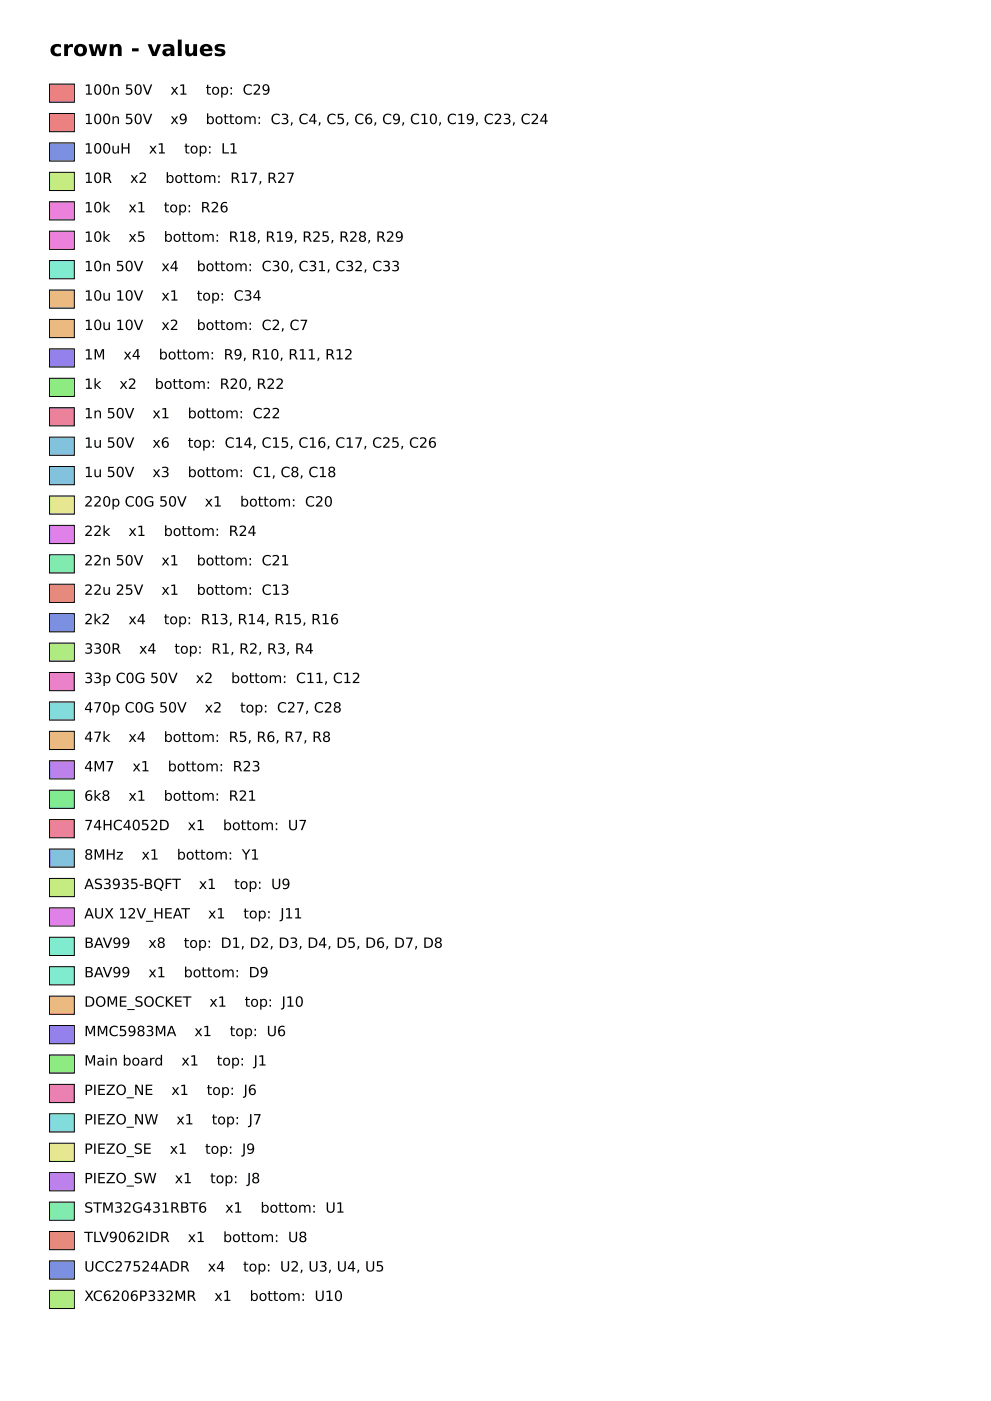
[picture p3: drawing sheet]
<svg xmlns="http://www.w3.org/2000/svg" width="210mm" height="297mm" viewBox="0 0 210 297" stroke-linecap="round" stroke-linejoin="round" font-family="sans-serif">
<defs><g id="words">
<text font-size="4.6" x="10.5" y="11.9">crown - values</text>
<g font-size="3">
<text x="17.9" y="20.1">100n 50V</text>
<text x="36.1" y="20.1">x1</text>
<text x="43.6" y="20.1">top: C29</text>
<text x="17.9" y="26.3">100n 50V</text>
<text x="36.1" y="26.3">x9</text>
<text x="43.6" y="26.3">bottom: C3, C4, C5, C6, C9, C10, C19, C23, C24</text>
<text x="17.9" y="32.5">100uH</text>
<text x="31.5" y="32.5">x1</text>
<text x="39" y="32.5">top: L1</text>
<text x="17.9" y="38.8">10R</text>
<text x="27.6" y="38.8">x2</text>
<text x="35.1" y="38.8">bottom: R17, R27</text>
<text x="17.9" y="45">10k</text>
<text x="27.2" y="45">x1</text>
<text x="34.7" y="45">top: R26</text>
<text x="17.9" y="51.2">10k</text>
<text x="27.2" y="51.2">x5</text>
<text x="34.7" y="51.2">bottom: R18, R19, R25, R28, R29</text>
<text x="17.9" y="57.5">10n 50V</text>
<text x="34.2" y="57.5">x4</text>
<text x="41.7" y="57.5">bottom: C30, C31, C32, C33</text>
<text x="17.9" y="63.7">10u 10V</text>
<text x="34.2" y="63.7">x1</text>
<text x="41.7" y="63.7">top: C34</text>
<text x="17.9" y="69.9">10u 10V</text>
<text x="34.2" y="69.9">x2</text>
<text x="41.7" y="69.9">bottom: C2, C7</text>
<text x="17.9" y="76.2">1M</text>
<text x="26.2" y="76.2">x4</text>
<text x="33.7" y="76.2">bottom: R9, R10, R11, R12</text>
<text x="17.9" y="82.4">1k</text>
<text x="25.3" y="82.4">x2</text>
<text x="32.8" y="82.4">bottom: R20, R22</text>
<text x="17.9" y="88.7">1n 50V</text>
<text x="32.3" y="88.7">x1</text>
<text x="39.8" y="88.7">bottom: C22</text>
<text x="17.9" y="94.9">1u 50V</text>
<text x="32.3" y="94.9">x6</text>
<text x="39.8" y="94.9">top: C14, C15, C16, C17, C25, C26</text>
<text x="17.9" y="101.1">1u 50V</text>
<text x="32.3" y="101.1">x3</text>
<text x="39.8" y="101.1">bottom: C1, C8, C18</text>
<text x="17.9" y="107.4">220p C0G 50V</text>
<text x="43.4" y="107.4">x1</text>
<text x="50.9" y="107.4">bottom: C20</text>
<text x="17.9" y="113.6">22k</text>
<text x="27.2" y="113.6">x1</text>
<text x="34.7" y="113.6">bottom: R24</text>
<text x="17.9" y="119.8">22n 50V</text>
<text x="34.2" y="119.8">x1</text>
<text x="41.7" y="119.8">bottom: C21</text>
<text x="17.9" y="126.1">22u 25V</text>
<text x="34.2" y="126.1">x1</text>
<text x="41.7" y="126.1">bottom: C13</text>
<text x="17.9" y="132.3">2k2</text>
<text x="27.2" y="132.3">x4</text>
<text x="34.7" y="132.3">top: R13, R14, R15, R16</text>
<text x="17.9" y="138.5">330R</text>
<text x="29.5" y="138.5">x4</text>
<text x="37" y="138.5">top: R1, R2, R3, R4</text>
<text x="17.9" y="144.8">33p C0G 50V</text>
<text x="41.5" y="144.8">x2</text>
<text x="49" y="144.8">bottom: C11, C12</text>
<text x="17.9" y="151">470p C0G 50V</text>
<text x="43.4" y="151">x2</text>
<text x="50.9" y="151">top: C27, C28</text>
<text x="17.9" y="157.2">47k</text>
<text x="27.2" y="157.2">x4</text>
<text x="34.7" y="157.2">bottom: R5, R6, R7, R8</text>
<text x="17.9" y="163.5">4M7</text>
<text x="28.1" y="163.5">x1</text>
<text x="35.6" y="163.5">bottom: R23</text>
<text x="17.9" y="169.7">6k8</text>
<text x="27.2" y="169.7">x1</text>
<text x="34.7" y="169.7">bottom: R21</text>
<text x="17.9" y="176">74HC4052D</text>
<text x="39.8" y="176">x1</text>
<text x="47.3" y="176">bottom: U7</text>
<text x="17.9" y="182.2">8MHz</text>
<text x="30" y="182.2">x1</text>
<text x="37.5" y="182.2">bottom: Y1</text>
<text x="17.9" y="188.4">AS3935-BQFT</text>
<text x="42.1" y="188.4">x1</text>
<text x="49.6" y="188.4">top: U9</text>
<text x="17.9" y="194.7">AUX 12V_HEAT</text>
<text x="44.1" y="194.7">x1</text>
<text x="51.6" y="194.7">top: J11</text>
<text x="17.9" y="200.9">BAV99</text>
<text x="31.4" y="200.9">x8</text>
<text x="38.9" y="200.9">top: D1, D2, D3, D4, D5, D6, D7, D8</text>
<text x="17.9" y="207.1">BAV99</text>
<text x="31.4" y="207.1">x1</text>
<text x="38.9" y="207.1">bottom: D9</text>
<text x="17.9" y="213.4">DOME_SOCKET</text>
<text x="44.4" y="213.4">x1</text>
<text x="51.9" y="213.4">top: J10</text>
<text x="17.9" y="219.6">MMC5983MA</text>
<text x="41.2" y="219.6">x1</text>
<text x="48.7" y="219.6">top: U6</text>
<text x="17.9" y="225.8">Main board</text>
<text x="38.4" y="225.8">x1</text>
<text x="45.9" y="225.8">top: J1</text>
<text x="17.9" y="232.1">PIEZO_NE</text>
<text x="36.3" y="232.1">x1</text>
<text x="43.8" y="232.1">top: J6</text>
<text x="17.9" y="238.3">PIEZO_NW</text>
<text x="37.4" y="238.3">x1</text>
<text x="44.9" y="238.3">top: J7</text>
<text x="17.9" y="244.5">PIEZO_SE</text>
<text x="36" y="244.5">x1</text>
<text x="43.5" y="244.5">top: J9</text>
<text x="17.9" y="250.8">PIEZO_SW</text>
<text x="37" y="250.8">x1</text>
<text x="44.5" y="250.8">top: J8</text>
<text x="17.9" y="257">STM32G431RBT6</text>
<text x="47.7" y="257">x1</text>
<text x="55.2" y="257">bottom: U1</text>
<text x="17.9" y="263.2">TLV9062IDR</text>
<text x="39.8" y="263.2">x1</text>
<text x="47.3" y="263.2">bottom: U8</text>
<text x="17.9" y="269.5">UCC27524ADR</text>
<text x="44" y="269.5">x4</text>
<text x="51.5" y="269.5">top: U2, U3, U4, U5</text>
<text x="17.9" y="275.7">XC6206P332MR</text>
<text x="45.4" y="275.7">x1</text>
<text x="52.9" y="275.7">bottom: U10</text>
</g>
</g></defs>
<g fill="#eb8181" stroke="#000" stroke-width=".21">
<path d="M10.5 17.8h5.3v3.9h-5.3z"/>
<path d="M10.5 24.1h5.3v3.8h-5.3z"/>
</g>
<path d="M10.5 30.3h5.3v3.8h-5.3z" fill="#81a0eb" stroke="#000" stroke-width=".21"/>
<path d="M10.5 36.5h5.3v3.9h-5.3z" fill="#bfeb81" stroke="#000" stroke-width=".21"/>
<g fill="#eb81dd" stroke="#000" stroke-width=".21">
<path d="M10.5 42.8h5.3v3.8h-5.3z"/>
<path d="M10.5 49h5.3v3.9h-5.3z"/>
</g>
<path d="M10.5 55.2h5.3v3.9h-5.3z" fill="#81ebd9" stroke="#000" stroke-width=".21"/>
<g fill="#ebba81" stroke="#000" stroke-width=".21">
<path d="M10.5 61.5h5.3v3.8h-5.3z"/>
<path d="M10.5 67.7h5.3v3.9h-5.3z"/>
</g>
<path d="M10.5 73.9h5.3v3.9h-5.3z" fill="#9b81eb" stroke="#000" stroke-width=".21"/>
<path d="M10.5 80.2h5.3v3.8h-5.3z" fill="#86eb81" stroke="#000" stroke-width=".21"/>
<path d="M10.5 86.4h5.3v3.9h-5.3z" fill="#eb81a4" stroke="#000" stroke-width=".21"/>
<g fill="#81c3eb" stroke="#000" stroke-width=".21">
<path d="M10.5 92.6h5.3v3.9h-5.3z"/>
<path d="M10.5 98.9h5.3v3.8h-5.3z"/>
</g>
<path d="M10.5 105.1h5.3v3.9h-5.3z" fill="#e2eb81" stroke="#000" stroke-width=".21"/>
<path d="M10.5 111.3h5.3v3.9h-5.3z" fill="#d481eb" stroke="#000" stroke-width=".21"/>
<path d="M10.5 117.6h5.3v3.8h-5.3z" fill="#81ebb6" stroke="#000" stroke-width=".21"/>
<path d="M10.5 123.8h5.3v3.9h-5.3z" fill="#eb9781" stroke="#000" stroke-width=".21"/>
<path d="M10.5 130.1h5.3v3.8h-5.3z" fill="#818aeb" stroke="#000" stroke-width=".21"/>
<path d="M10.5 136.3h5.3v3.8h-5.3z" fill="#a9eb81" stroke="#000" stroke-width=".21"/>
<path d="M10.5 142.5h5.3v3.9h-5.3z" fill="#eb81c8" stroke="#000" stroke-width=".21"/>
<path d="M10.5 148.8h5.3v3.8h-5.3z" fill="#81e6eb" stroke="#000" stroke-width=".21"/>
<path d="M10.5 155h5.3v3.9h-5.3z" fill="#ebd081" stroke="#000" stroke-width=".21"/>
<path d="M10.5 161.2h5.3v3.9h-5.3z" fill="#b181eb" stroke="#000" stroke-width=".21"/>
<path d="M10.5 167.5h5.3v3.8h-5.3z" fill="#81eb92" stroke="#000" stroke-width=".21"/>
<path d="M10.5 173.7h5.3v3.9h-5.3z" fill="#eb818f" stroke="#000" stroke-width=".21"/>
<path d="M10.5 179.9h5.3v3.9h-5.3z" fill="#81adeb" stroke="#000" stroke-width=".21"/>
<path d="M10.5 186.2h5.3v3.8h-5.3z" fill="#cceb81" stroke="#000" stroke-width=".21"/>
<path d="M10.5 192.4h5.3v3.9h-5.3z" fill="#ea81eb" stroke="#000" stroke-width=".21"/>
<g fill="#81ebcb" stroke="#000" stroke-width=".21">
<path d="M10.5 198.6h5.3v3.9h-5.3z"/>
<path d="M10.5 204.9h5.3v3.8h-5.3z"/>
</g>
<path d="M10.5 211.1h5.3v3.9h-5.3z" fill="#ebad81" stroke="#000" stroke-width=".21"/>
<path d="M10.5 217.3h5.3v3.9h-5.3z" fill="#8e81eb" stroke="#000" stroke-width=".21"/>
<path d="M10.5 223.6h5.3v3.8h-5.3z" fill="#93eb81" stroke="#000" stroke-width=".21"/>
<path d="M10.5 229.8h5.3v3.9h-5.3z" fill="#eb81b2" stroke="#000" stroke-width=".21"/>
<path d="M10.5 236.1h5.3v3.8h-5.3z" fill="#81d1eb" stroke="#000" stroke-width=".21"/>
<path d="M10.5 242.3h5.3v3.9h-5.3z" fill="#ebe681" stroke="#000" stroke-width=".21"/>
<path d="M10.5 248.5h5.3v3.9h-5.3z" fill="#c781eb" stroke="#000" stroke-width=".21"/>
<path d="M10.5 254.8h5.3v3.8h-5.3z" fill="#81eba8" stroke="#000" stroke-width=".21"/>
<path d="M10.5 261h5.3v3.9h-5.3z" fill="#eb8981" stroke="#000" stroke-width=".21"/>
<path d="M10.5 267.2h5.3v3.9h-5.3z" fill="#8198eb" stroke="#000" stroke-width=".21"/>
<path d="M10.5 273.5h5.3v3.8h-5.3z" fill="#b6eb81" stroke="#000" stroke-width=".21"/>
<use href="#words"/>
</svg>
